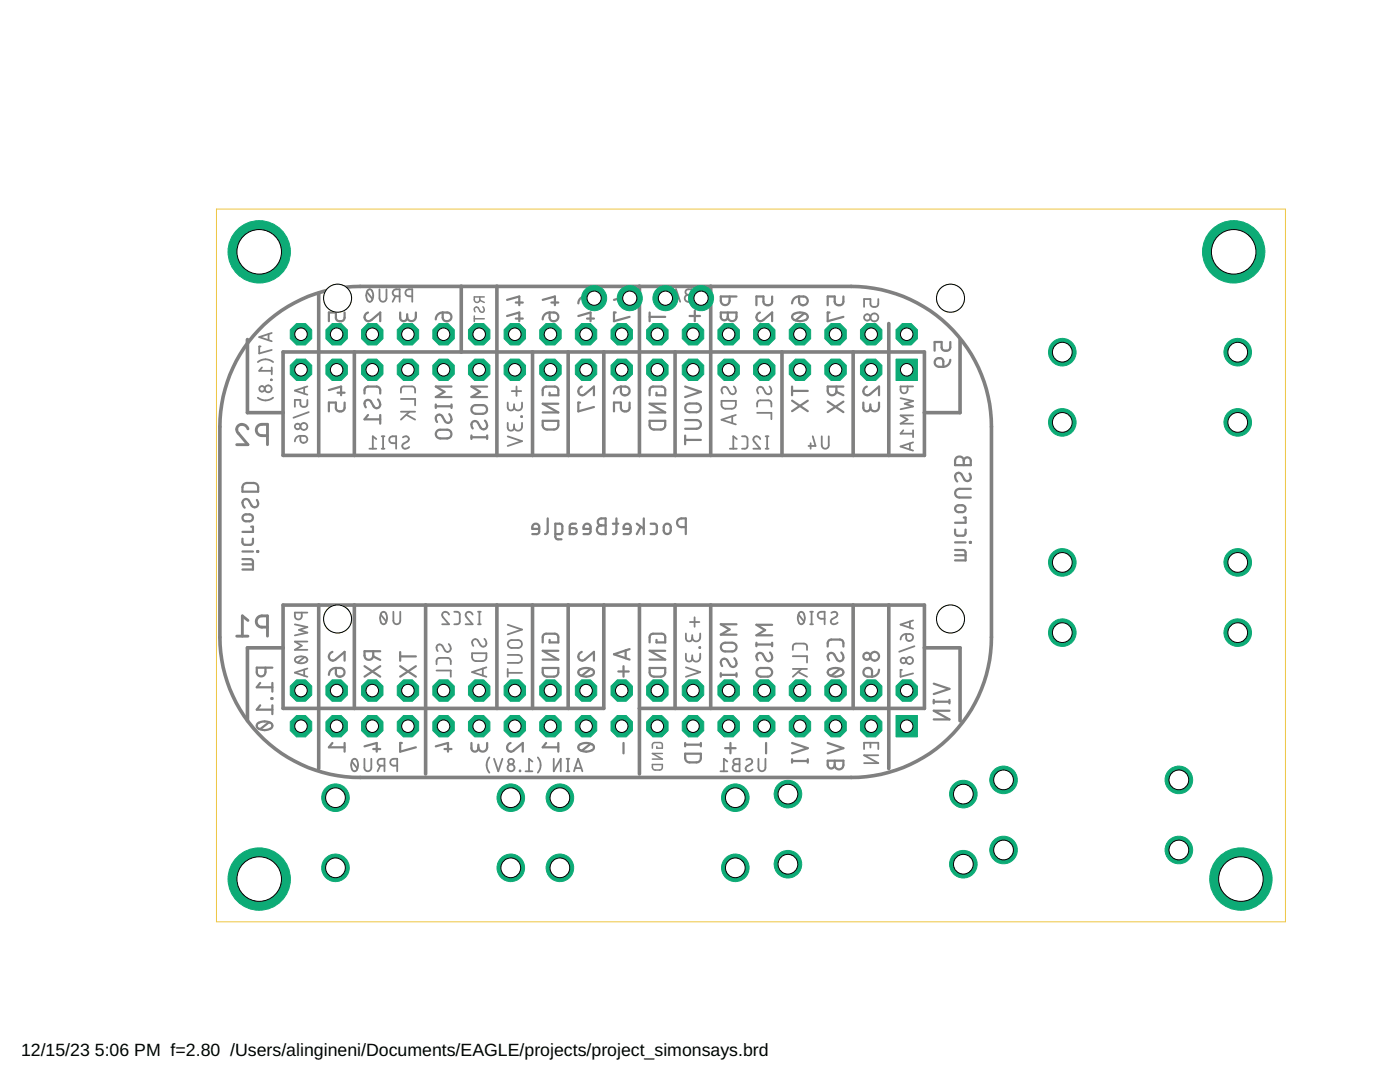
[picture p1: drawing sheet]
<svg xmlns="http://www.w3.org/2000/svg" width="279mm" height="216mm" viewBox="0 0 279 216" stroke-linecap="round" stroke-linejoin="round" font-family="sans-serif">
<defs><g id="words">
<g font-size="3.5">
<text x="4.2" y="210.7">12/15/23</text>
<text x="18.9" y="210.7">5:06 PM f=2.80 /Users/alingineni/Documents/EAGLE/projects/project_simonsays.brd</text>
</g>
</g></defs>
<g fill="#808080" stroke="#808080" stroke-width=".2">
<path d="M180.2 144.2h1.5v1.4h-1.5z"/>
<path d="M180.2 137.1h1.5v1.4h-1.5z"/>
<path d="M173.1 137.1h1.5v1.4h-1.5z"/>
<path d="M173.1 144.2h1.5v1.4h-1.5z"/>
<path d="M166 137.1h1.5v1.4h-1.5z"/>
<path d="M166 144.2h1.5v1.4h-1.5z"/>
<path d="M158.9 137.1h1.5v1.4h-1.5z"/>
<path d="M151.8 137.1h1.4v1.4h-1.4z"/>
<path d="M144.7 137.1h1.4v1.4h-1.4z"/>
<path d="M158.9 144.2h1.5v1.4h-1.5z"/>
<path d="M151.8 144.2h1.4v1.4h-1.4z"/>
<path d="M144.7 144.2h1.4v1.4h-1.4z"/>
<path d="M137.6 137.1h1.4v1.4h-1.4z"/>
<path d="M137.6 144.2h1.4v1.4h-1.4z"/>
<path d="M130.5 137.1h1.4v1.4h-1.4z"/>
<path d="M130.5 144.2h1.4v1.4h-1.4z"/>
<path d="M123.4 137.1h1.4v1.4h-1.4z"/>
<path d="M123.4 144.2h1.4v1.4h-1.4z"/>
<path d="M116.2 137.1h1.5v1.4h-1.5z"/>
<path d="M116.2 144.2h1.5v1.4h-1.5z"/>
<path d="M109.1 137.1h1.5v1.4h-1.5z"/>
<path d="M109.1 144.2h1.5v1.4h-1.5z"/>
<path d="M102 137.1h1.5v1.4h-1.5z"/>
<path d="M102 144.2h1.5v1.4h-1.5z"/>
<path d="M94.9 137.1h1.5v1.4h-1.5z"/>
<path d="M94.9 144.2h1.5v1.4h-1.5z"/>
<path d="M87.8 137.1h1.4v1.4h-1.4z"/>
<path d="M87.8 144.2h1.4v1.4h-1.4z"/>
<path d="M80.7 137.1h1.4v1.4h-1.4z"/>
<path d="M80.7 144.2h1.4v1.4h-1.4z"/>
<path d="M73.6 137.1h1.4v1.4h-1.4z"/>
<path d="M73.6 144.2h1.4v1.4h-1.4z"/>
<path d="M66.5 137.1h1.4v1.4h-1.4z"/>
<path d="M66.5 144.2h1.4v1.4h-1.4z"/>
<path d="M59.4 137.1h1.4v1.4h-1.4z"/>
<path d="M59.4 144.2h1.4v1.4h-1.4z"/>
<path d="M180.2 73.1h1.5v1.4h-1.5z"/>
<path d="M180.2 66h1.5v1.4h-1.5z"/>
<path d="M173.1 66h1.5v1.4h-1.5z"/>
<path d="M173.1 73.1h1.5v1.4h-1.5z"/>
<path d="M166 66h1.5v1.4h-1.5z"/>
<path d="M166 73.1h1.5v1.4h-1.5z"/>
<path d="M158.9 66h1.5v1.4h-1.5z"/>
<path d="M151.8 66h1.4v1.4h-1.4z"/>
<path d="M144.7 66h1.4v1.4h-1.4z"/>
<path d="M158.9 73.1h1.5v1.4h-1.5z"/>
<path d="M151.8 73.1h1.4v1.4h-1.4z"/>
<path d="M144.7 73.1h1.4v1.4h-1.4z"/>
<path d="M137.6 66h1.4v1.4h-1.4z"/>
<path d="M137.6 73.1h1.4v1.4h-1.4z"/>
<path d="M130.5 66h1.4v1.4h-1.4z"/>
<path d="M130.5 73.1h1.4v1.4h-1.4z"/>
<path d="M123.4 66h1.4v1.4h-1.4z"/>
<path d="M123.4 73.1h1.4v1.4h-1.4z"/>
<path d="M116.2 66h1.5v1.4h-1.5z"/>
<path d="M116.2 73.1h1.5v1.4h-1.5z"/>
<path d="M109.1 66h1.5v1.4h-1.5z"/>
<path d="M109.1 73.1h1.5v1.4h-1.5z"/>
<path d="M102 66h1.5v1.4h-1.5z"/>
<path d="M102 73.1h1.5v1.4h-1.5z"/>
<path d="M94.9 66h1.5v1.4h-1.5z"/>
<path d="M94.9 73.1h1.5v1.4h-1.5z"/>
<path d="M87.8 66h1.4v1.4h-1.4z"/>
<path d="M87.8 73.1h1.4v1.4h-1.4z"/>
<path d="M80.7 66h1.4v1.4h-1.4z"/>
<path d="M80.7 73.1h1.4v1.4h-1.4z"/>
<path d="M73.6 66h1.4v1.4h-1.4z"/>
<path d="M73.6 73.1h1.4v1.4h-1.4z"/>
<path d="M66.5 66h1.4v1.4h-1.4z"/>
<path d="M66.5 73.1h1.4v1.4h-1.4z"/>
<path d="M59.4 66h1.4v1.4h-1.4z"/>
<path d="M59.4 73.1h1.4v1.4h-1.4z"/>
</g>
<g fill="none" stroke="#808080" stroke-width=".72">
<path d="M63.6 58.5v32.4M92.1 57.1v13.1M99.2 57.1v33.8M127.6 57.1v33.8M141.8 57.1v33.8M49.4 67.8v14.5h7.1M52.6 64.8a27.9 27.9 0 0 1 19.3-7.7h98a28 28 0 0 1 28 28.1v41.9a28 28 0 0 1-28 28h-98a28 28 0 0 1-28-28v-41.9a28 28 0 0 1 8.7-20.4zM56.5 70.2h128v20.7h-128zM70.7 70.2v20.7M106.3 70.2v20.7M113.4 70.2v20.7M120.5 70.2v20.7"/>
<path d="M134.7 70.2v20.7M156.1 70.2v20.7M170.3 70.2v20.7M177.4 64.6v26.3M191.6 67.8v14.5h-7.1M56.5 129.3h-7.1v14.5M63.6 120.7v32.7M70.7 120.7v20.7M84.9 120.7v33.7M99.2 120.7v20.7M106.3 120.7v20.7M113.4 120.7v20.7"/>
<path d="M120.5 120.7v20.7h-64v-20.7h128v20.7h-56.9M127.6 120.7v33.7M134.7 120.7v20.7M141.8 120.7v20.7M170.3 120.7v20.7M177.4 120.7v32.7M184.5 129.3h7.1v14.5"/>
</g>
<g fill="none" stroke="#808080" stroke-width=".44">
<path d="M101.2 59.8l2.4-.6v1.7M108.3 59.8l2.4-.6v1.7M116.8 59.2h.9a.87 .87 0 0 1 .8 .8 .87 .87 0 0 1-.7 .9 .87 .87 0 0 1-1-.7zM116.8 59.2l-.9 .3-.4 .4-.1 .6M122.5 59.8l2.5-.6v1.7M145.6 59.2a1.52 1.52 0 0 1-.3 1.5 .87 .87 0 0 1-.9 .1 .87 .87 0 0 1-.6-.8v-.8h3.2M154.1 59.2v1a.88 .88 0 0 1-.9 .7 .88 .88 0 0 1-.8-.7v-1h-1.4v1.7M159.5 59.2h.8a.87 .87 0 0 1 .9 .8 .87 .87 0 0 1-.8 .9 .87 .87 0 0 1-.9-.7zM159.5 59.2l-.9 .3-.4 .4-.1 .6M168.3 59.2v1a.88 .88 0 0 1-.9 .7 .88 .88 0 0 1-.8-.7v-1h-1.4v1.7M65.6 77.8l2.5-.7v1.8M67.4 78.4h1.4"/>
<path d="M68.8 62.4v1a.88 .88 0 0 1-.9 .7 .88 .88 0 0 1-.9-.7v-1h-1.4v1.7M72.7 78.5l.1-.9 .2-.3 .4-.2h1.8l.4 .2 .2 .3 .1 .9M73.4 62.4a.86 .86 0 0 0-.6 1.2 .86 .86 0 0 0 1.3 .2l1.8-1.4v1.7M75.4 79.7a.94 .94 0 0 1 .5 1 .94 .94 0 0 1-.7 .7l-.5-.2-.7-1.1a.74 .74 0 0 0-1-.2 .74 .74 0 0 0-.1 1.1l.1 .3M79.9 62.4v1a.7 .7 0 0 0 .7 .7 .7 .7 0 0 0 .7-.7v-.7M83 62.4a1.52 1.52 0 0 1-.3 1.5 .86 .86 0 0 1-.9 .1 .86 .86 0 0 1-.5-.8M88.3 62.4h.9a.88 .88 0 0 1 .9 .8 .88 .88 0 0 1-.8 .9 .88 .88 0 0 1-1-.7zM88.3 62.4l-.5 .1-.5 .4-.3 .8M90.1 77.1h-3.1l1.7 1.1-1.7 1h3.1M97.2 77.1h-3.1l1.7 1.1-1.7 1h3.1M101.2 63.1l2.4-.7v1.7M102.9 60.4h1.4"/>
<path d="M102.9 63.6h1.4M109.7 62.4h.9a.87 .87 0 0 1 .8 .8 .87 .87 0 0 1-.7 .9 .87 .87 0 0 1-1-.7zM109.7 62.4l-.9 .3-.4 .4-.1 .6M109.7 78.4v.5h1.7v-1.3l-.3-.3-.4-.2-1.9 .1-.5 .4v1.3M110 60.4h1.4M115.4 63.1l2.5-.7v1.7M116.1 77.1a.86 .86 0 0 0-.7 1.2 .86 .86 0 0 0 1.4 .3l1.7-1.5v1.8M117.2 63.6h1.3M122.9 62.4h-.4v1.7l3.1-.9M123.9 77.1a1.55 1.55 0 0 1 1.5 .3 .88 .88 0 0 1-.2 1.4 .88 .88 0 0 1-1.3-.6zM123.9 77.1l-.6 .2-.5 .4-.3 .8M124.3 60.4h1.3"/>
<path d="M129.6 62.4v1.7M129.6 63.2h3.2M131 78.4v.5h1.8l-.1-1.3-.2-.3-.4-.2-2 .1-.4 .4-.1 1.3M136.7 77.1l3.2 1.1-3.2 1M137.6 63.1h2.1M138.7 62v2.1M143.8 62.4h3.2v.8a.87 .87 0 0 1-.9 .9 .87 .87 0 0 1-.9-.9 .7 .7 0 0 1-.7 .7 .7 .7 0 0 1-.7-.7zM145.2 62.4v.8M151.7 62.4a.86 .86 0 0 0-.7 1.2 .86 .86 0 0 0 1.4 .2l1.7-1.4v1.7M158.1 78h3.1M158.1 77.1v1.8M158.1 79.9l3.1 2.1"/>
<path d="M158.2 62.8a2.37 2.37 0 0 1 2.9 0l.1 .6a2.08 2.08 0 0 1-3.1 0zM160.5 62.5l-1.7 1.4M161.2 79.9l-3.1 2.1M165.5 62.4h-.3v1.7l3.1-.9M166.9 77.1v.9a.87 .87 0 0 1-.8 .9 .87 .87 0 0 1-.9-.9v-.9h3.1M166.9 78.2l1.4 .7M173 77.1a.86 .86 0 0 0-.7 1.3 .86 .86 0 0 0 1.4 .2l1.7-1.5v1.8M186.7 71.8a.87 .87 0 0 1 .9-.3 .87 .87 0 0 1 .7 .6v1.1a1.52 1.52 0 0 1-1.6-.3l-.2-.5zM189.7 68.2v1.1a.89 .89 0 0 1-.9 .7 .89 .89 0 0 1-.9-.7v-1.1h-1.4v1.8M189.7 71.8l-.3 .9-.5 .3-.6 .2M48.6 96.6l.7-.2h1.4l.6 .2a1.55 1.55 0 0 1 .2 1.5h-3.1a1.75 1.75 0 0 1 .2-1.5zM51.3 99.8a.79 .79 0 0 1 .2 1.1 .79 .79 0 0 1-1.2 .1l-.6-1.1a.75 .75 0 0 0-1.1-.2 .75 .75 0 0 0-.1 1.1l.3 .5"/>
<path d="M68.8 80.3v1.1a.88 .88 0 0 1-.9 .7 .88 .88 0 0 1-.9-.7v-1.1h-1.4v1.8M73.4 82.8l-.7 .9h3.2M75.9 82.8v1.7M87 81.1h3.1M87 80.7v.7M87.2 86l.4-.2 1.6-.1a.87 .87 0 0 1 .9 .9 .87 .87 0 0 1-.9 .9h-1.4a.87 .87 0 0 1-.7-.5 .87 .87 0 0 1 .1-1zM89.7 82.6a.96 .96 0 0 1 .4 1 .96 .96 0 0 1-.7 .8l-.5-.2-.6-1.1a.74 .74 0 0 0-1.1-.2 .74 .74 0 0 0-.1 1.1l.1 .2M90.1 80.7v.7M94.1 87.2h3.1M94.1 86.9v.7M94.3 81.1l.4-.2 1.7-.1a.87 .87 0 0 1 .8 .9 .87 .87 0 0 1-.8 .9h-1.4a.86 .86 0 0 1-.8-.5 .86 .86 0 0 1 .1-1zM96.8 83.9a.94 .94 0 0 1 .4 1 .94 .94 0 0 1-.7 .8l-.5-.3-.6-1.1a.74 .74 0 0 0-1.1-.1 .74 .74 0 0 0-.1 1l.1 .3"/>
<path d="M97.2 86.9v.7M108.3 84h3.1a1.55 1.55 0 0 1-.2 1.4l-.6 .3h-1.7l-.3-.3a1.55 1.55 0 0 1-.3-1.4zM111.4 80.6h-3.1l3.1 1.7h-3.1M115.8 80.3h-.4v1.8l3.1-.9M125.6 80.3v1.1a.88 .88 0 0 1-.8 .7 .88 .88 0 0 1-.9-.7v-1.1h-1.4v1.8M129.6 84h3.2a1.55 1.55 0 0 1-.3 1.4l-.6 .3h-1.6l-.4-.3a1.55 1.55 0 0 1-.3-1.4zM132.8 80.6h-3.2l3.2 1.7h-3.2M136.7 83.8h2.3a.87 .87 0 0 1 .9 .9 .87 .87 0 0 1-.9 .9h-2.3M136.7 87.8h3.2M136.7 86.9v1.7M136.9 80.8l.5-.3h1.6a.87 .87 0 0 1 .9 .9 .87 .87 0 0 1-.9 .9h-1.4a.87 .87 0 0 1-.8-.5 .87 .87 0 0 1 .1-1zM165.2 80.1l3.1 2.1"/>
<path d="M168.3 80.1l-3.1 2.1M172.3 80.3v1.1a.7 .7 0 0 0 .7 .7 .7 .7 0 0 0 .7-.7v-.7M175.4 80.3a1.63 1.63 0 0 1-.3 1.6 .87 .87 0 0 1-.9 .1 .87 .87 0 0 1-.5-.8M190.9 91.3a.87 .87 0 0 1 .9-.1 .87 .87 0 0 1 .5 .7 .7 .7 0 0 1 .7-.7 .7 .7 0 0 1 .7 .7v.9h-3.1a1.61 1.61 0 0 1 .3-1.5zM192.3 91.9v.9M193.5 94.5a.8 .8 0 0 1 .2 1.1 .8 .8 0 0 1-1.1 .2l-.7-1.1a.75 .75 0 0 0-1.1-.2 .75 .75 0 0 0-.1 1.1l.4 .5M193.7 97.5h-2.2a.87 .87 0 0 0-.9 .9 .87 .87 0 0 0 .9 .9h2.2M48.4 111.6h1.7l.4 .5v1.5h-2.1M48.4 107.5v.9l.5 .3 1.4-.1 .2-.2v-.9M48.4 112.6h2.1M48.4 110h2.1M48.5 102.9l.4-.2 .9-.1a.69 .69 0 0 1 .7 .7 .69 .69 0 0 1-.7 .7l-1.1-.1-.3-.6z"/>
<path d="M50.1 105.1h.4v1h-2.1M51.4 110h.1v.1h-.1zM107.6 105.5h-1.4a.72 .72 0 0 1 .5-1 .72 .72 0 0 1 .9 .7l-.1 1.2-.2 .2h-1.1M109.3 103.4v2.6a.51 .51 0 0 1-.5 .6M110.8 106.6h1.1l.2-.2 .1-1.4-.2-.4-1.2-.1v2.6l.4 .5h.9M114.9 104.5h-.8l-.4 .5v1.6h.8a.6 .6 0 0 0 .6-.6 .6 .6 0 0 0-.6-.6h-.8M117.9 105.5h-1.4a.73 .73 0 0 1 .4-1 .73 .73 0 0 1 1 .7l-.1 1-.2 .3-1.1 .1M119.4 103.7l.4-.2 1.1-.1v3.2a1.55 1.55 0 0 1-1.6-.3 .86 .86 0 0 1-.1-1 .86 .86 0 0 1 .8-.5l-.4-.1-.3-.3zM120 104.8h.9M122.3 104.5h1.1M123 103.4v2.8l-.3 .4h-.4M125.9 105.5h-1.4a.73 .73 0 0 1 .4-1 .73 .73 0 0 1 1 .7l-.1 1-.2 .3-1.1 .1"/>
<path d="M127.1 104.5l1.4 1M127.9 105.1l-.8 1.5M128.5 103.4v3.2M129.9 104.5h.8l.4 .5-.1 1.4-.3 .2h-.8M132.6 104.8a.69 .69 0 0 1 .8-.3 .69 .69 0 0 1 .5 .7 1.21 1.21 0 0 1-.3 1.2l-.4 .2-.4-.2a1.46 1.46 0 0 1-.2-1.6zM136.9 105.2h-.9a.87 .87 0 0 1-.9-.9 .87 .87 0 0 1 .9-.9h.9v3.2M190.6 109.7l1.7 .1 .4 .5v1.5h-2.1M190.6 105.7l.1 1 .4 .2 1.4-.1 .2-.3v-.8M190.6 110.8h2.1M190.6 108.2h2.1M190.8 101.1l.3-.3h.9a.69 .69 0 0 1 .7 .7 .69 .69 0 0 1-.7 .7l-1.1-.1-.3-.6zM192.3 103.3h.4v1h-2.1"/>
<path d="M193.6 108.1h.1v.2h-.1zM51.9 136.3l-.7 .8h3.2M53 133.2a1.63 1.63 0 0 1-.3 1.6 .87 .87 0 0 1-1 .1 .87 .87 0 0 1-.5-.8v-.9h3.2M54.2 139.3h.2v.2h-.2zM54.4 136.3v1.7M66.3 130.1a.86 .86 0 0 0-.6 1.2 .86 .86 0 0 0 1.3 .3l1.8-1.5v1.7M67 133.3h.9a.87 .87 0 0 1 .9 .8 .87 .87 0 0 1-.8 .9 .87 .87 0 0 1-1-.7zM67 133.3l-.6 .1a1.35 1.35 0 0 0-.8 1.3M72.7 132.9l3.2 2.1M74.5 129.9a1.61 1.61 0 0 1-.3 1.6 .87 .87 0 0 1-.9 .1 .87 .87 0 0 1-.6-.8v-.9h3.2M74.5 131l1.4 .7M75.9 132.9l-3.2 2.1"/>
<path d="M79.9 131h3.1M79.9 130.1v1.7M79.9 132.9l3.1 2.1M83 132.9l-3.1 2.1M108.3 133.3h3.1a1.55 1.55 0 0 1-.2 1.5l-.6 .2h-1.4l-.6-.2a1.55 1.55 0 0 1-.3-1.5zM109.7 127.7v.5h1.7v-1.3l-.3-.3-.4-.2-1.9 .1-.5 .4v1.3M111.4 129.9h-3.1l3.1 1.7h-3.1M115.5 133.8a2.25 2.25 0 0 1 3 .1v.3a1.48 1.48 0 0 1-1.9 .8l-1.1-.5-.1-.3zM116.1 130.1a.86 .86 0 0 0-.7 1.2 .86 .86 0 0 0 1.4 .3l1.7-1.5v1.7M117.9 133.5l-1.8 1.4M123.4 134h2.1M124.4 132.9v2.1"/>
<path d="M124.9 129.8v1.5M125.6 129.5l-3.1 1.1 3.1 1M129.6 133.3h3.2a1.55 1.55 0 0 1-.3 1.5l-.6 .2h-1.4l-.6-.2a1.55 1.55 0 0 1-.3-1.5zM131 127.7v.5h1.8l-.1-1.3-.2-.3-.4-.2-2 .1-.4 .4-.1 1.3M132.8 129.9h-3.2l3.2 1.7h-3.2M143.8 134.7h3.2M143.8 134.3v.7M144.1 128.5l.6-.3h1.4a.87 .87 0 0 1 .9 .9 .87 .87 0 0 1-.9 .9h-1.4a.87 .87 0 0 1-.8-.5 .87 .87 0 0 1 .2-1zM146.6 131.3a.97 .97 0 0 1 .4 1 .97 .97 0 0 1-.7 .8l-.5-.2-.6-1.1a.74 .74 0 0 0-1.1-.2 .74 .74 0 0 0-.1 1.1l.1 .2M147 124.6h-3.2l1.8 1-1.8 1h3.2M147 134.3v.7M151 128.6h3.1"/>
<path d="M151 128.2v.7M151.2 133.6l.4-.3h1.6a.87 .87 0 0 1 .9 .9 .87 .87 0 0 1-.9 .8h-1.4a.87 .87 0 0 1-.8-.5 .87 .87 0 0 1 .2-.9zM153.7 130.2a.95 .95 0 0 1 .4 1 .95 .95 0 0 1-.7 .7l-.5-.2-.6-1.1a.74 .74 0 0 0-1.1-.2 .74 .74 0 0 0-.1 1.1l.1 .2M154.1 124.7h-3.1l1.7 1-1.7 1.1h3.1M154.1 128.2v.7M165.2 129a1.21 1.21 0 0 1 .3-1.3l.4-.1h1.7a.67 .67 0 0 1 .7 .7v.7M165.3 133.8a2.25 2.25 0 0 1 3 .1v.3a1.48 1.48 0 0 1-1.9 .8l-1.1-.5-.1-.3zM167.6 133.5l-1.7 1.4M167.9 130.2a.95 .95 0 0 1 .4 1 .95 .95 0 0 1-.7 .7l-.5-.2-.6-1.1a.74 .74 0 0 0-1.1-.2 .74 .74 0 0 0-.1 1.1l.2 .2M172.5 133.6a.87 .87 0 0 1 .9-.3 .87 .87 0 0 1 .6 .7v1a1.61 1.61 0 0 1-1.5-.3l-.2-.4zM175.4 133.6a1.39 1.39 0 0 1-1.4 1.4M186.4 136.4l3.1 1.1-3.1 1"/>
<path d="M186.4 139.7v.7M189.5 139.7v.7M51.5 144.3a2.24 2.24 0 0 1 2.8 .3l.1 .2a1.48 1.48 0 0 1-2 .8h-.4a.72 .72 0 0 1-.7-.5 .72 .72 0 0 1 .2-.8zM51.9 140.7l-.7 .9h3.2M53.7 144.1l-1.8 1.4M54.4 140.7v1.8M66.3 148.3l-.7 .8h3.2M68.8 148.3v1.7M72.7 148.9l2.5-.6v1.7M74.5 149.5h1.4M80.2 148.3h-.3v1.7l3.1-.9M87 148.9l2.4-.6v1.7"/>
<path d="M88.7 149.5h1.4M94.1 148.3v1a.69 .69 0 0 0 .7 .7 .69 .69 0 0 0 .7-.7v-.7M97.2 148.3a1.52 1.52 0 0 1-.3 1.5 .87 .87 0 0 1-.9 .1 .87 .87 0 0 1-.5-.8M101.9 148.3a.85 .85 0 0 0-.7 1.1 .85 .85 0 0 0 1.4 .3l1.7-1.4v1.7M109 148.3l-.7 .8h3.1M111.4 148.3v1.7M115.5 148.7a2.25 2.25 0 0 1 3 .2v.2a1.48 1.48 0 0 1-1.9 .8l-1.1-.4-.1-.4zM117.9 148.4l-1.8 1.4M124.4 148.3v2M136.7 150.4h3.2l-.1 1.1-.4 .5-1.8 .1-.6-.2a1.66 1.66 0 0 1-.3-1.5zM136.7 148.3v.6M136.7 148.6h3.2"/>
<path d="M139.9 148.3v.6M144.7 149.3h2.1M145.8 148.3v2M152.9 148.3v2M158.1 151.5v.7M158.1 148.3l3.1 1-3.1 1M158.1 151.8h3.1M161.2 151.5v.7M165.2 151.8h3.1a1.61 1.61 0 0 1-.3 1.5 .87 .87 0 0 1-.9 .1 .87 .87 0 0 1-.5-.7 .7 .7 0 0 1-.7 .7 .7 .7 0 0 1-.7-.7zM165.2 148.3l3.1 1-3.1 1M166.6 151.8v.9M186.4 140h3.1"/>
<path d="M189.5 141.8h-3.1l3.1 1.8h-3.1"/>
<circle cx="173" cy="131" r=".7"/>
<circle cx="174.6" cy="130.9" r=".87"/>
</g>
<g fill="none" stroke="#808080" stroke-width=".36">
<path d="M73.2 58.3l1.1 1.4M73.4 57.9a.56 .56 0 0 1 .6-.1 .56 .56 0 0 1 .4 .6 1.43 1.43 0 0 1-.6 1.8 1.52 1.52 0 0 1-.4-2.3zM75.7 57.7v1.8a.7 .7 0 0 0 .7 .7 .7 .7 0 0 0 .7-.7v-1.8M78.9 59.1l-.5 1.1M79.8 59.1h-.7a.7 .7 0 0 1-.7-.7 .7 .7 0 0 1 .7-.7h.7v2.5M82.3 59.1a1.19 1.19 0 0 1-1.3-.3l-.1-.6a.63 .63 0 0 1 .7-.5h.7v2.5M131.8 57.7h1.4M132.5 57.7v2.5M134.3 59.6h1.2M137 57.8l1-.1v2.5h-.6a.7 .7 0 0 1-.7-.7 .7 .7 0 0 1 .7-.7l-.4-.1-.2-.3zM137.4 58.8h.6M175.3 59.7v.9a.8 .8 0 0 1-.8 .6 .8 .8 0 0 1-.8-.6v-.9h-1.3v1.5"/>
<path d="M51.5 72.2a2.39 2.39 0 0 1 3 0M51.5 79.4a2.39 2.39 0 0 0 3 0M52 69.1h-.3v1.4l2.5-.7M52.3 73.3l-.6 .7h2.5M53.6 66.7v1.2M54.1 75.7l.1 .2zM54.2 66.4l-2.5 .9 2.5 .8M54.2 73.3v1.4M60.7 77.3v1.2M61.3 79.8v.8a.71 .71 0 0 1-.7 .6 .71 .71 0 0 1-.7-.6v-.8h-1.1v1.4M61.3 77.1l-2.5 .8 2.5 .9M80 78.4v-.9l.4-.4 2.2 .1a1.14 1.14 0 0 1 .2 1.2"/>
<path d="M80 79.6h2.8v1.3M102.1 78h1.9M103.1 77.1v1.9M134.1 60.2l.8-2.5 .8 2.5M144 80h2.9a1.49 1.49 0 0 1-.3 1.3l-.6 .3-1.6-.2-.4-.4zM146.5 77.1a.85 .85 0 0 1 .4 .9 .85 .85 0 0 1-.7 .7l-.4-.2-.6-1a.67 .67 0 0 0-1-.2 .67 .67 0 0 0-.1 1l.1 .2M153.6 77.1a.86 .86 0 0 1 .4 .9 .86 .86 0 0 1-.7 .7l-.5-.3-.5-.9a.67 .67 0 0 0-1-.2 .67 .67 0 0 0-.1 1l.1 .2M179.7 79.5l2.5 .5-1.6 .6 1.6 .5-2.5 .6M181.1 77.1a1.19 1.19 0 0 1-.3 1.3l-.4 .1-.4-.1a1.19 1.19 0 0 1-.3-1.3h2.5M59.9 87h.7a.69 .69 0 0 1 .7 .6 .69 .69 0 0 1-.6 .8 .69 .69 0 0 1-.8-.6zM59.9 87h-.2a1.11 1.11 0 0 0-.9 1.1M61.6 82.2l-3 1.2"/>
<path d="M73.7 89.5h1.4M75.1 87.6l-.7-.5v2.4M76.2 87.1h.5M76.2 89.5h.5M76.5 87.1v2.4M79.1 88.4h-.7a.69 .69 0 0 1-.7-.7 .69 .69 0 0 1 .7-.6h.7v2.4M80 82.1h2.8M80.4 87.3a.62 .62 0 0 1 1-.1 .62 .62 0 0 1-.1 .9l-.7 .4a.59 .59 0 0 0-.2 .9 .59 .59 0 0 0 .9 .1l.4-.3M81.1 82.8l1.7 .9M81.7 82.1l-1.7 1.6M101.3 80.3v1a.63 .63 0 0 0 .7 .6 .63 .63 0 0 0 .6-.6v-.7M101.3 84.4v.9a.63 .63 0 0 0 .7 .6 .63 .63 0 0 0 .6-.6v-.6"/>
<path d="M101.3 87.1l2.9 .9-2.9 1M104 83.1h.2v.1h-.2zM104.2 80.3a1.47 1.47 0 0 1-.3 1.4 .8 .8 0 0 1-.8 .1 .8 .8 0 0 1-.5-.7M104.2 84.4a1.38 1.38 0 0 1-.3 1.3 .79 .79 0 0 1-.8 .2 .79 .79 0 0 1-.5-.7M145.6 89.5h1.4M146.1 83v1.5M146.9 82.8l-2.9 1 2.9 .9M147 87.6l-.7-.5v2.4M148.1 87.1h.7l.4 .5-.1 1.7-.3 .2h-.7M151.1 81.1a1.14 1.14 0 0 1 .3-1.1l2.1-.1 .4 .4v.8M151.1 82.4h2.8v1.3M151.7 87.6a.68 .68 0 0 0-.9-.5 .68 .68 0 0 0-.2 1.1l1.1 1.3h-1.4"/>
<path d="M152.8 87.1h.6M152.8 89.5h.6M153.1 87.1v2.4M161.8 88.4v1.1M162.2 87.1l.6 1.9h-1.4M164 87.1v1.8a.7 .7 0 0 0 .7 .6 .7 .7 0 0 0 .7-.6v-1.8M180.3 85.9l-.6 .6h2.5M181.6 88.5v1.2M182.2 82.9h-2.5l1.4 .8-1.4 .8h2.5M182.2 85.9v1.3M182.2 88.3l-2.5 .8 2.5 .8M58.8 124.6l2.5 .5-1.6 .6 1.6 .5-2.5 .6"/>
<path d="M58.9 131.4a1.78 1.78 0 0 1 2.4 .1v.2a1.5 1.5 0 0 1-2.2 .4l-.2-.3zM60.2 122.2v.7a.69 .69 0 0 1-.7 .7 .69 .69 0 0 1-.7-.7v-.7h2.5M60.7 133.6v1.3M60.8 131.1l-1.4 1.1M61.3 128h-2.5l1.4 .8-1.4 .9h2.5M61.3 133.4l-2.5 .8 2.5 .8M76 122.6l1.1 1.4M76.1 122.3a.59 .59 0 0 1 .7-.2 .59 .59 0 0 1 .4 .6 1.41 1.41 0 0 1-.7 1.9 1.52 1.52 0 0 1-.4-2.3zM78.5 122.1v1.8a.69 .69 0 0 0 .7 .7 .69 .69 0 0 0 .7-.7v-1.8M87.1 132.5v-.8l.4-.4h1.8l.4 .1a1.14 1.14 0 0 1 .3 1.1M87.1 133.8h2.9v1.2M89.6 128.5a.87 .87 0 0 1 .4 .9 .87 .87 0 0 1-.7 .7l-.5-.3-.5-.9a.68 .68 0 0 0-1-.2 .68 .68 0 0 0-.1 1l.2 .2"/>
<path d="M89.6 122.6a.68 .68 0 0 0-.9-.5 .68 .68 0 0 0-.3 1.1l1.2 1.4h-1.4M90.7 122.1l.8 .1 .3 .4-.1 1.7-.3 .2-.7 .1M94.2 130.3h2.9l-.1 1-.3 .5-1.7 .1-.6-.2a1.49 1.49 0 0 1-.2-1.4zM94.3 122.6a.68 .68 0 0 0-.9-.5 .68 .68 0 0 0-.3 1.1l1.2 1.4h-1.4M95.4 122.1h.5M95.4 124.6h.5M95.7 122.1v2.5M96.4 133.4v1.4M96.7 127.5a.81 .81 0 0 1 .4 .9 .81 .81 0 0 1-.9 .6l-.3-.3-.5-.9a.67 .67 0 0 0-1-.1 .67 .67 0 0 0-.1 1l.2 .2M97.1 133.2l-2.9 .9 2.9 .9M101.3 130.7h2.1a.79 .79 0 0 1 .8 .8 .79 .79 0 0 1-.8 .8h-2.1M101.3 124.7l2.9 .9-2.9 1"/>
<path d="M101.3 134.3h2.9M101.3 133.5v1.5M101.5 128l.4-.3h1.5a.78 .78 0 0 1 .8 .8 .78 .78 0 0 1-.8 .8h-1.3a.77 .77 0 0 1-.7-.5 .77 .77 0 0 1 .1-.8zM136.9 126.4v1a.64 .64 0 0 0 .6 .6 .64 .64 0 0 0 .7-.6v-.7M136.9 130.4v1a.63 .63 0 0 0 .6 .6 .63 .63 0 0 0 .7-.6v-.7M136.9 133.2l2.8 .9-2.8 .9M137.7 124.1h1.9M138.6 123.2v1.9M139.6 129.1h.1v.2h-.1zM139.7 126.4a1.38 1.38 0 0 1-.2 1.4 .79 .79 0 0 1-.9 .1 .79 .79 0 0 1-.4-.7M139.7 130.4a1.47 1.47 0 0 1-.2 1.4 .79 .79 0 0 1-.9 .2 .79 .79 0 0 1-.4-.8M158.2 129.7a1.14 1.14 0 0 1 .3-1.2l.4-.1 1.7 .1 .4 .4 .1 .8"/>
<path d="M158.2 130.9h2.9v1.3M158.2 133.5h2.9M159.3 134.1l1.8 .9M159.4 122.6l1.1 1.4M159.5 122.3a.57 .57 0 0 1 .7-.2 .57 .57 0 0 1 .3 .6 1.43 1.43 0 0 1-.6 1.9 1.52 1.52 0 0 1-.4-2.3zM160 133.5l-1.8 1.5M161.7 122.1h.5M161.7 124.6h.5M162 122.1v2.5M164.6 123.5h-.7a.7 .7 0 0 1-.7-.7 .7 .7 0 0 1 .7-.7h.7v2.5M165.9 122.3a.62 .62 0 0 1 1-.1 .62 .62 0 0 1-.1 .9l-.7 .4a.6 .6 0 0 0-.2 .9 .6 .6 0 0 0 .9 .1l.4-.3M180 133.7h-.3v1.3l2.5-.6"/>
<path d="M180.8 126.5h.7a.69 .69 0 0 1 .7 .7 .69 .69 0 0 1-.6 .7 .69 .69 0 0 1-.8-.6zM180.8 126.5a1.12 1.12 0 0 0-1.1 1.1M181.6 124v1.3M182.2 123.8l-2.5 .8 2.5 .9M182.5 128.9l-3 1.1M70.2 152l1.1 1.4M70.4 151.6a.58 .58 0 0 1 .6-.1 .58 .58 0 0 1 .4 .5 1.41 1.41 0 0 1-.6 1.9 1.52 1.52 0 0 1-.4-2.3zM72.7 151.4v1.8a.69 .69 0 0 0 .7 .7 .69 .69 0 0 0 .7-.7v-1.8M75.9 152.8l-.5 1.1M76.7 152.8h-.7a.69 .69 0 0 1-.6-.7 .69 .69 0 0 1 .6-.7h.7v2.5M79.3 152.8h-.7a.69 .69 0 0 1-.7-.7 .69 .69 0 0 1 .7-.7h.7v2.5M97.7 151.1a2.39 2.39 0 0 0 0 3.1"/>
<path d="M98.6 151.4l.8 2.5 .9-2.5M103.7 153.8l.1 .1zM104.9 153.9h1.4M106.3 152l-.7-.6v2.5M107.3 151.1a2.39 2.39 0 0 1 0 3.1M110.5 151.4v2.5l1.4-2.5v2.5M113.1 153.9h.5M113.1 151.4h.5M113.3 151.4v2.5M114.6 153.9l.8-2.5 .8 2.5M114.8 153.3h1.2M143.8 153.9h1.4"/>
<path d="M145.2 152l-.7-.6v2.5M146.5 151.5l1.1-.1v2.5a1.21 1.21 0 0 1-1.3-.3l-.1-.4 .1-.4 .6-.3-.4-.1-.2-.3zM146.9 152.5h.7M148.9 151.6a.62 .62 0 0 1 1-.1 .62 .62 0 0 1-.1 .9l-.7 .5a.59 .59 0 0 0-.2 .8 .59 .59 0 0 0 .9 .1l.4-.3M151.4 151.4v1.8a.7 .7 0 0 0 .7 .7 .7 .7 0 0 0 .7-.7v-1.8M172.4 149.5v-1.3h2.9v1.3M173.7 148.2v1M175.3 150.7h-2.9l2.9 1.6h-2.9"/>
<circle cx="52.3" cy="77.6" r=".55"/>
<circle cx="53.5" cy="77.6" r=".69"/>
<circle cx="173.1" cy="63.3" r=".64"/>
<circle cx="174.5" cy="63.3" r=".79"/>
<circle cx="59.4" cy="85.1" r=".55"/>
<circle cx="60.6" cy="85.1" r=".69"/>
<circle cx="180.3" cy="131.8" r=".55"/>
<circle cx="181.5" cy="131.8" r=".7"/>
<circle cx="102" cy="153.2" r=".69"/>
<circle cx="102" cy="152" r=".56"/>
</g>
<path d="M95.8 59.2v.6a.55 .55 0 0 1-.6 .6 .55 .55 0 0 1-.5-.6v-.6h1.9M95.8 59.9l.8 .4M94.7 63.1v1.1M94.7 63.6h1.9M96.4 61.2a.55 .55 0 0 1 .3 .8 .55 .55 0 0 1-.8 .2l-.4-.7a.5 .5 0 0 0-.8 0 .5 .5 0 0 0 .1 .7M130.2 152.5h2v.8l-.4 .3h-1.2l-.4-.3zM131.1 148.9v.4h1.1v-.9l-.4-.2h-1.3l-.3 .2v.9M132.2 150.3h-2l2 1.2h-2" fill="none" stroke="#808080" stroke-width=".3"/>
<path d="M49.5 85.6a1.1 1.1 0 0 0-1.6-.9 1.1 1.1 0 0 0-.3 1.8l1.9 2.2h-2.3M53.4 86.9a2.05 2.05 0 0 1-1.9-.3 1.14 1.14 0 0 1-.3-1.2 1.14 1.14 0 0 1 1.1-.7h1.1v4M47.2 126.9h2.3M49.5 123.8l-1.1-.9v4M53.4 125.1a1.99 1.99 0 0 1-1.9-.3 1.14 1.14 0 0 1-.3-1.2 1.14 1.14 0 0 1 1.1-.7h1.1v4" fill="none" stroke="#808080" stroke-width=".57"/>
<circle cx="139.9" cy="59.5" r="2.5" fill="#0dab76" stroke="#0dab76" stroke-width=".2"/>
<circle cx="139.9" cy="59.5" r="1.42" fill="#fff" stroke="#000" stroke-width=".2"/>
<circle cx="132.8" cy="59.5" r="2.5" fill="#0dab76" stroke="#0dab76" stroke-width=".2"/>
<circle cx="132.8" cy="59.5" r="1.42" fill="#fff" stroke="#000" stroke-width=".2"/>
<circle cx="125.7" cy="59.5" r="2.5" fill="#0dab76" stroke="#0dab76" stroke-width=".2"/>
<circle cx="125.7" cy="59.5" r="1.42" fill="#fff" stroke="#000" stroke-width=".2"/>
<circle cx="118.6" cy="59.5" r="2.5" fill="#0dab76" stroke="#0dab76" stroke-width=".2"/>
<circle cx="118.6" cy="59.5" r="1.42" fill="#fff" stroke="#000" stroke-width=".2"/>
<path d="M178.8 142.8h4.3v4.2h-4.3z" fill="#0dab76" stroke="#0dab76" stroke-width=".2"/>
<circle cx="181" cy="144.9" r="1.25" fill="#fff" stroke="#000" stroke-width=".2"/>
<circle cx="181" cy="137.8" r="2.32" fill="#0dab76" stroke="#0dab76" stroke-width=".2"/>
<circle cx="181" cy="137.8" r="1.25" fill="#fff" stroke="#000" stroke-width=".2"/>
<circle cx="173.9" cy="144.9" r="2.32" fill="#0dab76" stroke="#0dab76" stroke-width=".2"/>
<circle cx="173.9" cy="144.9" r="1.25" fill="#fff" stroke="#000" stroke-width=".2"/>
<circle cx="173.9" cy="137.8" r="2.32" fill="#0dab76" stroke="#0dab76" stroke-width=".2"/>
<circle cx="173.9" cy="137.8" r="1.25" fill="#fff" stroke="#000" stroke-width=".2"/>
<circle cx="166.8" cy="144.9" r="2.32" fill="#0dab76" stroke="#0dab76" stroke-width=".2"/>
<circle cx="166.8" cy="144.9" r="1.25" fill="#fff" stroke="#000" stroke-width=".2"/>
<circle cx="166.8" cy="137.8" r="2.32" fill="#0dab76" stroke="#0dab76" stroke-width=".2"/>
<circle cx="166.8" cy="137.8" r="1.25" fill="#fff" stroke="#000" stroke-width=".2"/>
<circle cx="159.6" cy="144.9" r="2.32" fill="#0dab76" stroke="#0dab76" stroke-width=".2"/>
<circle cx="159.6" cy="144.9" r="1.25" fill="#fff" stroke="#000" stroke-width=".2"/>
<circle cx="159.6" cy="137.8" r="2.32" fill="#0dab76" stroke="#0dab76" stroke-width=".2"/>
<circle cx="159.6" cy="137.8" r="1.25" fill="#fff" stroke="#000" stroke-width=".2"/>
<circle cx="152.5" cy="144.9" r="2.32" fill="#0dab76" stroke="#0dab76" stroke-width=".2"/>
<circle cx="152.5" cy="144.9" r="1.25" fill="#fff" stroke="#000" stroke-width=".2"/>
<circle cx="152.5" cy="137.8" r="2.32" fill="#0dab76" stroke="#0dab76" stroke-width=".2"/>
<circle cx="152.5" cy="137.8" r="1.25" fill="#fff" stroke="#000" stroke-width=".2"/>
<circle cx="145.4" cy="144.9" r="2.32" fill="#0dab76" stroke="#0dab76" stroke-width=".2"/>
<circle cx="145.4" cy="144.9" r="1.25" fill="#fff" stroke="#000" stroke-width=".2"/>
<circle cx="145.4" cy="137.8" r="2.32" fill="#0dab76" stroke="#0dab76" stroke-width=".2"/>
<circle cx="145.4" cy="137.8" r="1.25" fill="#fff" stroke="#000" stroke-width=".2"/>
<circle cx="138.3" cy="144.9" r="2.32" fill="#0dab76" stroke="#0dab76" stroke-width=".2"/>
<circle cx="138.3" cy="144.9" r="1.25" fill="#fff" stroke="#000" stroke-width=".2"/>
<circle cx="138.3" cy="137.8" r="2.32" fill="#0dab76" stroke="#0dab76" stroke-width=".2"/>
<circle cx="138.3" cy="137.8" r="1.25" fill="#fff" stroke="#000" stroke-width=".2"/>
<circle cx="131.2" cy="144.9" r="2.32" fill="#0dab76" stroke="#0dab76" stroke-width=".2"/>
<circle cx="131.2" cy="144.9" r="1.25" fill="#fff" stroke="#000" stroke-width=".2"/>
<circle cx="131.2" cy="137.8" r="2.32" fill="#0dab76" stroke="#0dab76" stroke-width=".2"/>
<circle cx="131.2" cy="137.8" r="1.25" fill="#fff" stroke="#000" stroke-width=".2"/>
<circle cx="124.1" cy="144.9" r="2.32" fill="#0dab76" stroke="#0dab76" stroke-width=".2"/>
<circle cx="124.1" cy="144.9" r="1.25" fill="#fff" stroke="#000" stroke-width=".2"/>
<circle cx="124.1" cy="137.8" r="2.32" fill="#0dab76" stroke="#0dab76" stroke-width=".2"/>
<circle cx="124.1" cy="137.8" r="1.25" fill="#fff" stroke="#000" stroke-width=".2"/>
<circle cx="117" cy="144.9" r="2.32" fill="#0dab76" stroke="#0dab76" stroke-width=".2"/>
<circle cx="117" cy="144.9" r="1.25" fill="#fff" stroke="#000" stroke-width=".2"/>
<circle cx="117" cy="137.8" r="2.32" fill="#0dab76" stroke="#0dab76" stroke-width=".2"/>
<circle cx="117" cy="137.8" r="1.25" fill="#fff" stroke="#000" stroke-width=".2"/>
<circle cx="109.9" cy="144.9" r="2.32" fill="#0dab76" stroke="#0dab76" stroke-width=".2"/>
<circle cx="109.9" cy="144.9" r="1.25" fill="#fff" stroke="#000" stroke-width=".2"/>
<circle cx="109.9" cy="137.8" r="2.32" fill="#0dab76" stroke="#0dab76" stroke-width=".2"/>
<circle cx="109.9" cy="137.8" r="1.25" fill="#fff" stroke="#000" stroke-width=".2"/>
<circle cx="102.7" cy="144.9" r="2.32" fill="#0dab76" stroke="#0dab76" stroke-width=".2"/>
<circle cx="102.7" cy="144.9" r="1.25" fill="#fff" stroke="#000" stroke-width=".2"/>
<circle cx="102.7" cy="137.8" r="2.32" fill="#0dab76" stroke="#0dab76" stroke-width=".2"/>
<circle cx="102.7" cy="137.8" r="1.25" fill="#fff" stroke="#000" stroke-width=".2"/>
<circle cx="95.6" cy="144.9" r="2.32" fill="#0dab76" stroke="#0dab76" stroke-width=".2"/>
<circle cx="95.6" cy="144.9" r="1.25" fill="#fff" stroke="#000" stroke-width=".2"/>
<circle cx="95.6" cy="137.8" r="2.32" fill="#0dab76" stroke="#0dab76" stroke-width=".2"/>
<circle cx="95.6" cy="137.8" r="1.25" fill="#fff" stroke="#000" stroke-width=".2"/>
<circle cx="88.5" cy="144.9" r="2.32" fill="#0dab76" stroke="#0dab76" stroke-width=".2"/>
<circle cx="88.5" cy="144.9" r="1.25" fill="#fff" stroke="#000" stroke-width=".2"/>
<circle cx="88.5" cy="137.8" r="2.32" fill="#0dab76" stroke="#0dab76" stroke-width=".2"/>
<circle cx="88.5" cy="137.8" r="1.25" fill="#fff" stroke="#000" stroke-width=".2"/>
<circle cx="81.4" cy="144.9" r="2.32" fill="#0dab76" stroke="#0dab76" stroke-width=".2"/>
<circle cx="81.4" cy="144.9" r="1.25" fill="#fff" stroke="#000" stroke-width=".2"/>
<circle cx="81.4" cy="137.8" r="2.32" fill="#0dab76" stroke="#0dab76" stroke-width=".2"/>
<circle cx="81.4" cy="137.8" r="1.25" fill="#fff" stroke="#000" stroke-width=".2"/>
<circle cx="74.3" cy="144.9" r="2.32" fill="#0dab76" stroke="#0dab76" stroke-width=".2"/>
<circle cx="74.3" cy="144.9" r="1.25" fill="#fff" stroke="#000" stroke-width=".2"/>
<circle cx="74.3" cy="137.8" r="2.32" fill="#0dab76" stroke="#0dab76" stroke-width=".2"/>
<circle cx="74.3" cy="137.8" r="1.25" fill="#fff" stroke="#000" stroke-width=".2"/>
<circle cx="67.2" cy="144.9" r="2.32" fill="#0dab76" stroke="#0dab76" stroke-width=".2"/>
<circle cx="67.2" cy="144.9" r="1.25" fill="#fff" stroke="#000" stroke-width=".2"/>
<circle cx="67.2" cy="137.8" r="2.32" fill="#0dab76" stroke="#0dab76" stroke-width=".2"/>
<circle cx="67.2" cy="137.8" r="1.25" fill="#fff" stroke="#000" stroke-width=".2"/>
<circle cx="60.1" cy="144.9" r="2.32" fill="#0dab76" stroke="#0dab76" stroke-width=".2"/>
<circle cx="60.1" cy="144.9" r="1.25" fill="#fff" stroke="#000" stroke-width=".2"/>
<circle cx="60.1" cy="137.8" r="2.32" fill="#0dab76" stroke="#0dab76" stroke-width=".2"/>
<circle cx="60.1" cy="137.8" r="1.25" fill="#fff" stroke="#000" stroke-width=".2"/>
<path d="M178.8 71.6h4.3v4.3h-4.3z" fill="#0dab76" stroke="#0dab76" stroke-width=".2"/>
<circle cx="181" cy="73.8" r="1.25" fill="#fff" stroke="#000" stroke-width=".2"/>
<circle cx="181" cy="66.7" r="2.32" fill="#0dab76" stroke="#0dab76" stroke-width=".2"/>
<circle cx="181" cy="66.7" r="1.25" fill="#fff" stroke="#000" stroke-width=".2"/>
<circle cx="173.9" cy="73.8" r="2.32" fill="#0dab76" stroke="#0dab76" stroke-width=".2"/>
<circle cx="173.9" cy="73.8" r="1.25" fill="#fff" stroke="#000" stroke-width=".2"/>
<circle cx="173.9" cy="66.7" r="2.32" fill="#0dab76" stroke="#0dab76" stroke-width=".2"/>
<circle cx="173.9" cy="66.7" r="1.25" fill="#fff" stroke="#000" stroke-width=".2"/>
<circle cx="166.8" cy="73.8" r="2.32" fill="#0dab76" stroke="#0dab76" stroke-width=".2"/>
<circle cx="166.8" cy="73.8" r="1.25" fill="#fff" stroke="#000" stroke-width=".2"/>
<circle cx="166.8" cy="66.7" r="2.32" fill="#0dab76" stroke="#0dab76" stroke-width=".2"/>
<circle cx="166.8" cy="66.7" r="1.25" fill="#fff" stroke="#000" stroke-width=".2"/>
<circle cx="159.6" cy="73.8" r="2.32" fill="#0dab76" stroke="#0dab76" stroke-width=".2"/>
<circle cx="159.6" cy="73.8" r="1.25" fill="#fff" stroke="#000" stroke-width=".2"/>
<circle cx="159.6" cy="66.7" r="2.32" fill="#0dab76" stroke="#0dab76" stroke-width=".2"/>
<circle cx="159.6" cy="66.7" r="1.25" fill="#fff" stroke="#000" stroke-width=".2"/>
<circle cx="152.5" cy="73.8" r="2.32" fill="#0dab76" stroke="#0dab76" stroke-width=".2"/>
<circle cx="152.5" cy="73.8" r="1.25" fill="#fff" stroke="#000" stroke-width=".2"/>
<circle cx="152.5" cy="66.7" r="2.32" fill="#0dab76" stroke="#0dab76" stroke-width=".2"/>
<circle cx="152.5" cy="66.7" r="1.25" fill="#fff" stroke="#000" stroke-width=".2"/>
<circle cx="145.4" cy="73.8" r="2.32" fill="#0dab76" stroke="#0dab76" stroke-width=".2"/>
<circle cx="145.4" cy="73.8" r="1.25" fill="#fff" stroke="#000" stroke-width=".2"/>
<circle cx="145.4" cy="66.7" r="2.32" fill="#0dab76" stroke="#0dab76" stroke-width=".2"/>
<circle cx="145.4" cy="66.7" r="1.25" fill="#fff" stroke="#000" stroke-width=".2"/>
<circle cx="138.3" cy="73.8" r="2.32" fill="#0dab76" stroke="#0dab76" stroke-width=".2"/>
<circle cx="138.3" cy="73.8" r="1.25" fill="#fff" stroke="#000" stroke-width=".2"/>
<circle cx="138.3" cy="66.7" r="2.32" fill="#0dab76" stroke="#0dab76" stroke-width=".2"/>
<circle cx="138.3" cy="66.7" r="1.25" fill="#fff" stroke="#000" stroke-width=".2"/>
<circle cx="131.2" cy="73.8" r="2.32" fill="#0dab76" stroke="#0dab76" stroke-width=".2"/>
<circle cx="131.2" cy="73.8" r="1.25" fill="#fff" stroke="#000" stroke-width=".2"/>
<circle cx="131.2" cy="66.7" r="2.32" fill="#0dab76" stroke="#0dab76" stroke-width=".2"/>
<circle cx="131.2" cy="66.7" r="1.25" fill="#fff" stroke="#000" stroke-width=".2"/>
<circle cx="124.1" cy="73.8" r="2.32" fill="#0dab76" stroke="#0dab76" stroke-width=".2"/>
<circle cx="124.1" cy="73.8" r="1.25" fill="#fff" stroke="#000" stroke-width=".2"/>
<circle cx="124.1" cy="66.7" r="2.32" fill="#0dab76" stroke="#0dab76" stroke-width=".2"/>
<circle cx="124.1" cy="66.7" r="1.25" fill="#fff" stroke="#000" stroke-width=".2"/>
<circle cx="117" cy="73.8" r="2.32" fill="#0dab76" stroke="#0dab76" stroke-width=".2"/>
<circle cx="117" cy="73.8" r="1.25" fill="#fff" stroke="#000" stroke-width=".2"/>
<circle cx="117" cy="66.7" r="2.32" fill="#0dab76" stroke="#0dab76" stroke-width=".2"/>
<circle cx="117" cy="66.7" r="1.25" fill="#fff" stroke="#000" stroke-width=".2"/>
<circle cx="109.9" cy="73.8" r="2.32" fill="#0dab76" stroke="#0dab76" stroke-width=".2"/>
<circle cx="109.9" cy="73.8" r="1.25" fill="#fff" stroke="#000" stroke-width=".2"/>
<circle cx="109.9" cy="66.7" r="2.32" fill="#0dab76" stroke="#0dab76" stroke-width=".2"/>
<circle cx="109.9" cy="66.7" r="1.25" fill="#fff" stroke="#000" stroke-width=".2"/>
<circle cx="102.7" cy="73.8" r="2.32" fill="#0dab76" stroke="#0dab76" stroke-width=".2"/>
<circle cx="102.7" cy="73.8" r="1.25" fill="#fff" stroke="#000" stroke-width=".2"/>
<circle cx="102.7" cy="66.7" r="2.32" fill="#0dab76" stroke="#0dab76" stroke-width=".2"/>
<circle cx="102.7" cy="66.7" r="1.25" fill="#fff" stroke="#000" stroke-width=".2"/>
<circle cx="95.6" cy="73.8" r="2.32" fill="#0dab76" stroke="#0dab76" stroke-width=".2"/>
<circle cx="95.6" cy="73.8" r="1.25" fill="#fff" stroke="#000" stroke-width=".2"/>
<circle cx="95.6" cy="66.7" r="2.32" fill="#0dab76" stroke="#0dab76" stroke-width=".2"/>
<circle cx="95.6" cy="66.7" r="1.25" fill="#fff" stroke="#000" stroke-width=".2"/>
<circle cx="88.5" cy="73.8" r="2.32" fill="#0dab76" stroke="#0dab76" stroke-width=".2"/>
<circle cx="88.5" cy="73.8" r="1.25" fill="#fff" stroke="#000" stroke-width=".2"/>
<circle cx="88.5" cy="66.7" r="2.32" fill="#0dab76" stroke="#0dab76" stroke-width=".2"/>
<circle cx="88.5" cy="66.7" r="1.25" fill="#fff" stroke="#000" stroke-width=".2"/>
<circle cx="81.4" cy="73.8" r="2.32" fill="#0dab76" stroke="#0dab76" stroke-width=".2"/>
<circle cx="81.4" cy="73.8" r="1.25" fill="#fff" stroke="#000" stroke-width=".2"/>
<circle cx="81.4" cy="66.7" r="2.32" fill="#0dab76" stroke="#0dab76" stroke-width=".2"/>
<circle cx="81.4" cy="66.7" r="1.25" fill="#fff" stroke="#000" stroke-width=".2"/>
<circle cx="74.3" cy="73.8" r="2.32" fill="#0dab76" stroke="#0dab76" stroke-width=".2"/>
<circle cx="74.3" cy="73.8" r="1.25" fill="#fff" stroke="#000" stroke-width=".2"/>
<circle cx="74.3" cy="66.7" r="2.32" fill="#0dab76" stroke="#0dab76" stroke-width=".2"/>
<circle cx="74.3" cy="66.7" r="1.25" fill="#fff" stroke="#000" stroke-width=".2"/>
<circle cx="67.2" cy="73.8" r="2.32" fill="#0dab76" stroke="#0dab76" stroke-width=".2"/>
<circle cx="67.2" cy="73.8" r="1.25" fill="#fff" stroke="#000" stroke-width=".2"/>
<circle cx="67.2" cy="66.7" r="2.32" fill="#0dab76" stroke="#0dab76" stroke-width=".2"/>
<circle cx="67.2" cy="66.7" r="1.25" fill="#fff" stroke="#000" stroke-width=".2"/>
<circle cx="60.1" cy="73.8" r="2.32" fill="#0dab76" stroke="#0dab76" stroke-width=".2"/>
<circle cx="60.1" cy="73.8" r="1.25" fill="#fff" stroke="#000" stroke-width=".2"/>
<circle cx="60.1" cy="66.7" r="2.32" fill="#0dab76" stroke="#0dab76" stroke-width=".2"/>
<circle cx="60.1" cy="66.7" r="1.25" fill="#fff" stroke="#000" stroke-width=".2"/>
<circle cx="192.3" cy="158.5" r="2.75" fill="#0dab76" stroke="#0dab76" stroke-width=".2"/>
<circle cx="192.3" cy="158.5" r="1.97" fill="#fff" stroke="#000" stroke-width=".2"/>
<circle cx="192.3" cy="172.4" r="2.75" fill="#0dab76" stroke="#0dab76" stroke-width=".2"/>
<circle cx="192.3" cy="172.4" r="1.97" fill="#fff" stroke="#000" stroke-width=".2"/>
<circle cx="157.2" cy="172.4" r="2.75" fill="#0dab76" stroke="#0dab76" stroke-width=".2"/>
<circle cx="157.2" cy="172.4" r="1.97" fill="#fff" stroke="#000" stroke-width=".2"/>
<circle cx="157.2" cy="158.5" r="2.75" fill="#0dab76" stroke="#0dab76" stroke-width=".2"/>
<circle cx="157.2" cy="158.5" r="1.97" fill="#fff" stroke="#000" stroke-width=".2"/>
<circle cx="235.3" cy="155.6" r="2.75" fill="#0dab76" stroke="#0dab76" stroke-width=".2"/>
<circle cx="235.3" cy="155.6" r="1.97" fill="#fff" stroke="#000" stroke-width=".2"/>
<circle cx="235.3" cy="169.6" r="2.75" fill="#0dab76" stroke="#0dab76" stroke-width=".2"/>
<circle cx="235.3" cy="169.6" r="1.97" fill="#fff" stroke="#000" stroke-width=".2"/>
<circle cx="200.3" cy="169.6" r="2.75" fill="#0dab76" stroke="#0dab76" stroke-width=".2"/>
<circle cx="200.3" cy="169.6" r="1.97" fill="#fff" stroke="#000" stroke-width=".2"/>
<circle cx="200.3" cy="155.6" r="2.75" fill="#0dab76" stroke="#0dab76" stroke-width=".2"/>
<circle cx="200.3" cy="155.6" r="1.97" fill="#fff" stroke="#000" stroke-width=".2"/>
<circle cx="247" cy="112.2" r="2.75" fill="#0dab76" stroke="#0dab76" stroke-width=".2"/>
<circle cx="247" cy="112.2" r="1.97" fill="#fff" stroke="#000" stroke-width=".2"/>
<circle cx="247" cy="126.2" r="2.75" fill="#0dab76" stroke="#0dab76" stroke-width=".2"/>
<circle cx="247" cy="126.2" r="1.97" fill="#fff" stroke="#000" stroke-width=".2"/>
<circle cx="212" cy="126.2" r="2.75" fill="#0dab76" stroke="#0dab76" stroke-width=".2"/>
<circle cx="212" cy="126.2" r="1.97" fill="#fff" stroke="#000" stroke-width=".2"/>
<circle cx="212" cy="112.2" r="2.75" fill="#0dab76" stroke="#0dab76" stroke-width=".2"/>
<circle cx="212" cy="112.2" r="1.97" fill="#fff" stroke="#000" stroke-width=".2"/>
<circle cx="247" cy="70.3" r="2.75" fill="#0dab76" stroke="#0dab76" stroke-width=".2"/>
<circle cx="247" cy="70.3" r="1.97" fill="#fff" stroke="#000" stroke-width=".2"/>
<circle cx="247" cy="84.3" r="2.75" fill="#0dab76" stroke="#0dab76" stroke-width=".2"/>
<circle cx="247" cy="84.3" r="1.97" fill="#fff" stroke="#000" stroke-width=".2"/>
<circle cx="212" cy="84.3" r="2.75" fill="#0dab76" stroke="#0dab76" stroke-width=".2"/>
<circle cx="212" cy="84.3" r="1.97" fill="#fff" stroke="#000" stroke-width=".2"/>
<circle cx="212" cy="70.3" r="2.75" fill="#0dab76" stroke="#0dab76" stroke-width=".2"/>
<circle cx="212" cy="70.3" r="1.97" fill="#fff" stroke="#000" stroke-width=".2"/>
<circle cx="146.7" cy="159.2" r="2.75" fill="#0dab76" stroke="#0dab76" stroke-width=".2"/>
<circle cx="146.7" cy="159.2" r="1.97" fill="#fff" stroke="#000" stroke-width=".2"/>
<circle cx="146.7" cy="173.2" r="2.75" fill="#0dab76" stroke="#0dab76" stroke-width=".2"/>
<circle cx="146.7" cy="173.2" r="1.97" fill="#fff" stroke="#000" stroke-width=".2"/>
<circle cx="111.7" cy="173.2" r="2.75" fill="#0dab76" stroke="#0dab76" stroke-width=".2"/>
<circle cx="111.7" cy="173.2" r="1.97" fill="#fff" stroke="#000" stroke-width=".2"/>
<circle cx="111.7" cy="159.2" r="2.75" fill="#0dab76" stroke="#0dab76" stroke-width=".2"/>
<circle cx="111.7" cy="159.2" r="1.97" fill="#fff" stroke="#000" stroke-width=".2"/>
<circle cx="101.9" cy="159.2" r="2.75" fill="#0dab76" stroke="#0dab76" stroke-width=".2"/>
<circle cx="101.9" cy="159.2" r="1.97" fill="#fff" stroke="#000" stroke-width=".2"/>
<circle cx="101.9" cy="173.2" r="2.75" fill="#0dab76" stroke="#0dab76" stroke-width=".2"/>
<circle cx="101.9" cy="173.2" r="1.97" fill="#fff" stroke="#000" stroke-width=".2"/>
<circle cx="66.9" cy="173.2" r="2.75" fill="#0dab76" stroke="#0dab76" stroke-width=".2"/>
<circle cx="66.9" cy="173.2" r="1.97" fill="#fff" stroke="#000" stroke-width=".2"/>
<circle cx="66.9" cy="159.2" r="2.75" fill="#0dab76" stroke="#0dab76" stroke-width=".2"/>
<circle cx="66.9" cy="159.2" r="1.97" fill="#fff" stroke="#000" stroke-width=".2"/>
<circle cx="51.7" cy="50.3" r="6.2" fill="#0dab76" stroke="#0dab76" stroke-width=".2"/>
<circle cx="51.7" cy="50.2" r="4.4" fill="#fff" stroke="#000" stroke-width=".2"/>
<circle cx="246.2" cy="50.3" r="6.2" fill="#0dab76" stroke="#0dab76" stroke-width=".2"/>
<circle cx="246.2" cy="50.2" r="4.4" fill="#fff" stroke="#000" stroke-width=".2"/>
<circle cx="247.6" cy="175.4" r="6.2" fill="#0dab76" stroke="#0dab76" stroke-width=".2"/>
<circle cx="247.6" cy="175.4" r="4.4" fill="#fff" stroke="#000" stroke-width=".2"/>
<circle cx="51.7" cy="175.4" r="6.2" fill="#0dab76" stroke="#0dab76" stroke-width=".2"/>
<circle cx="51.7" cy="175.4" r="4.4" fill="#fff" stroke="#000" stroke-width=".2"/>
<g fill="none" stroke="#eec643" stroke-width=".2">
<path d="M43.2 41.7h213.3v142.2h-213.3z"/>
<circle cx="67.4" cy="123.5" r="2.79"/>
</g>
<circle cx="67.4" cy="123.5" r="2.79" fill="#fff" stroke="#000" stroke-width=".2"/>
<circle cx="189.7" cy="123.5" r="2.79" fill="none" stroke="#eec643" stroke-width=".2"/>
<circle cx="189.7" cy="123.5" r="2.79" fill="#fff" stroke="#000" stroke-width=".2"/>
<circle cx="67.4" cy="59.5" r="2.79" fill="none" stroke="#eec643" stroke-width=".2"/>
<circle cx="67.4" cy="59.5" r="2.79" fill="#fff" stroke="#000" stroke-width=".2"/>
<circle cx="189.7" cy="59.5" r="2.79" fill="none" stroke="#eec643" stroke-width=".2"/>
<circle cx="189.7" cy="59.5" r="2.79" fill="#fff" stroke="#000" stroke-width=".2"/>
<use href="#words"/>
</svg>
